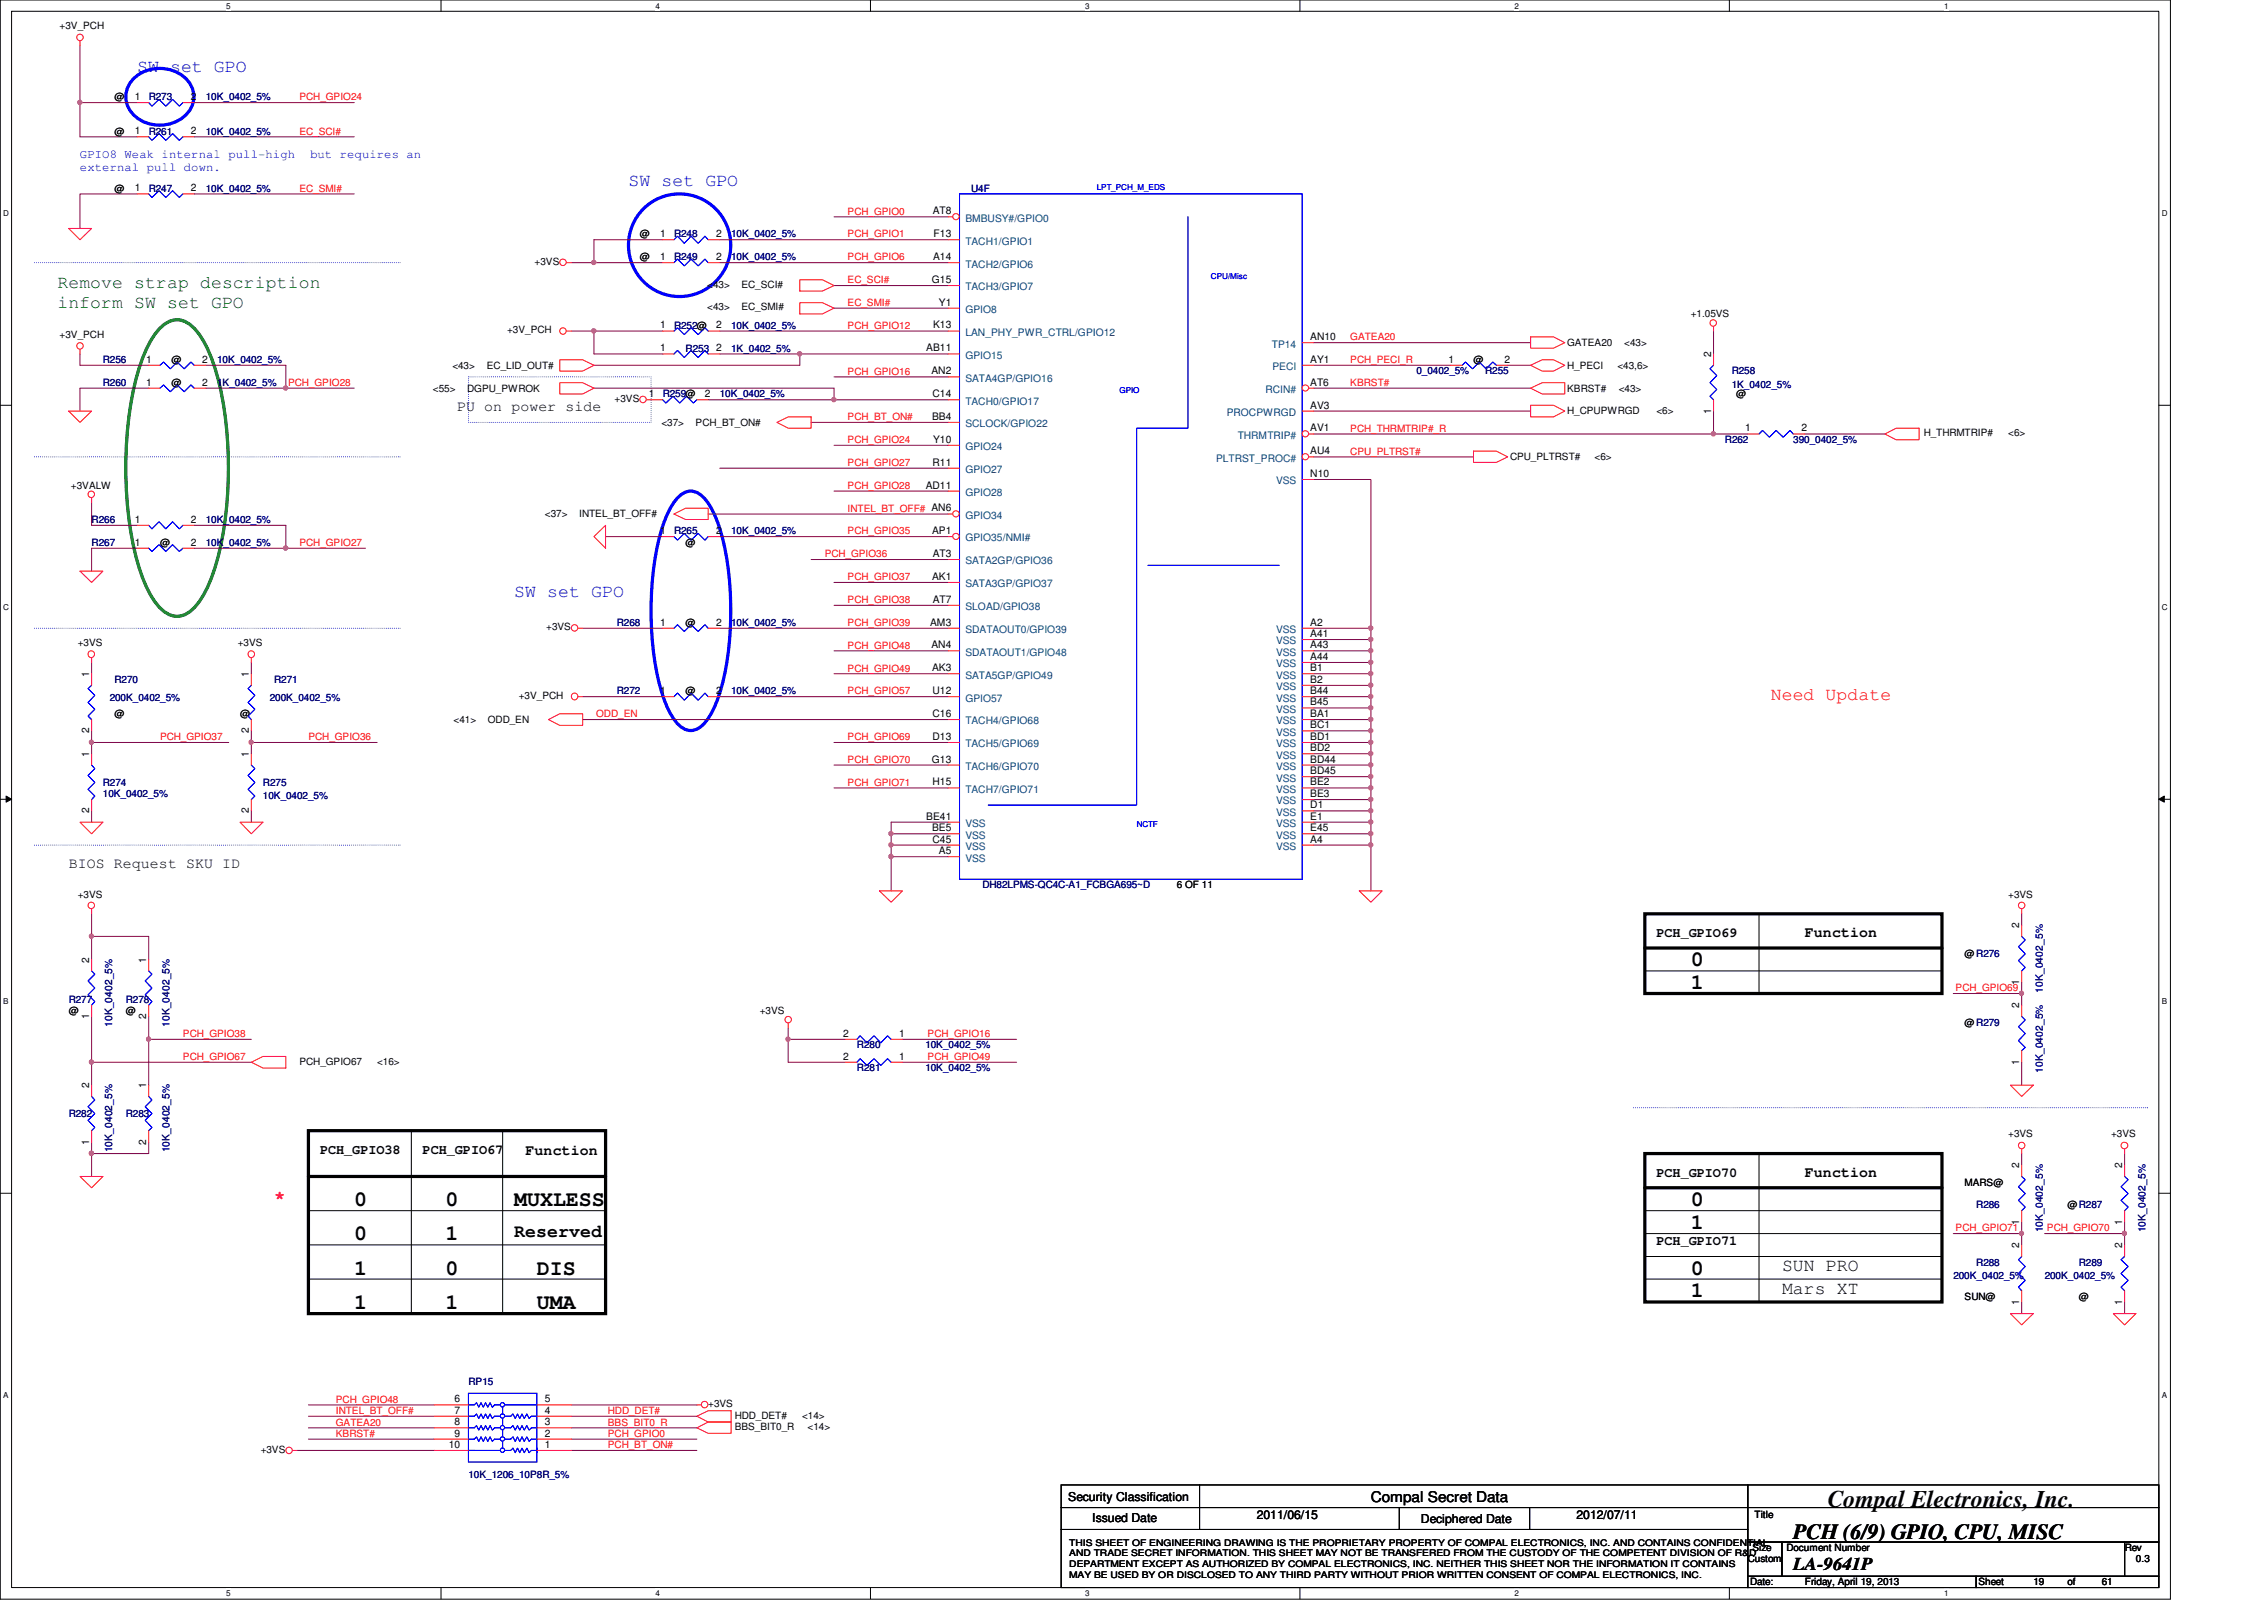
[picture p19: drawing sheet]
<svg xmlns="http://www.w3.org/2000/svg" width="297mm" height="210mm" viewBox="0 0 297 210" stroke-linecap="round" stroke-linejoin="round" font-family="sans-serif">
<defs><g id="words">
<text font-size="3.1" x="239.8" y="197.7">Compal Electronics, Inc.</text>
<g font-size="2.8">
<text x="221.8" y="126.7">0</text>
<text x="221.8" y="129.8">1</text>
<text x="46.5" y="158.2">0</text>
<text x="58.5" y="158.2">0</text>
<text x="67.5" y="158.2">MUXLESS</text>
<text x="221.8" y="158.2">0</text>
<text x="221.8" y="161.2">1</text>
<text x="46.5" y="162.7">0</text>
<text x="46.5" y="167.2">1</text>
<text x="58.5" y="167.2">0</text>
<text x="58.5" y="162.7">1</text>
<text x="70.4" y="167.2">DIS</text>
<text x="221.8" y="167.2">0</text>
<text x="46.5" y="171.7">1</text>
<text x="58.5" y="171.7">1</text>
<text x="70.4" y="171.7">UMA</text>
<text x="221.8" y="170.2">1</text>
<text x="235.3" y="201.9">PCH (6/9) GPIO, CPU, MISC</text>
</g>
<g font-size="2.4" fill="#00f">
<text x="18" y="9.4">SW set GPO</text>
<text x="82.5" y="24.4">SW set GPO</text>
<text x="67.5" y="78.3">SW set GPO</text>
</g>
<g font-size="2.4" fill="#008000">
<text x="7.5" y="37.8">Remove strap description</text>
<text x="7.5" y="40.4">inform SW set GPO</text>
</g>
<g font-size="2.4" fill="#f00">
<text x="232.3" y="91.8">Need Update</text>
<text x="36" y="157.8">*</text>
</g>
<g font-size="2.4">
<text x="67.5" y="162.3">Reserved</text>
<text x="233.8" y="166.8">SUN PRO</text>
<text x="233.8" y="169.7">Mars XT</text>
<text x="235.3" y="206">LA-9641P</text>
</g>
<g font-size="1.9">
<text x="60" y="54">PU on power side</text>
<text x="9" y="113.9">BIOS Request SKU ID</text>
<text x="236.8" y="123">Function</text>
<text x="69" y="151.5">Function</text>
<text x="236.8" y="154.4">Function</text>
<text x="179.9" y="197">Compal Secret Data</text>
</g>
<g font-size="1.8">
<text x="217.3" y="122.9">PCH_GPIO69</text>
<text x="42" y="151.4">PCH_GPIO38</text>
<text x="55.5" y="151.4">PCH_GPIO67</text>
<text x="217.3" y="154.3">PCH_GPIO70</text>
<text x="217.3" y="163.4">PCH_GPIO71</text>
</g>
<g font-size="1.6" fill="#00f">
<text x="10.5" y="20.7">GPIO8 Weak internal pull-high</text>
<text x="10.5" y="22.4">external pull down.</text>
<text x="40.7" y="20.7">but requires an</text>
</g>
<g font-size="1.6">
<text x="140.2" y="196.8">Security Classification</text>
<text x="143.3" y="199.7">Issued Date</text>
<text x="164.9" y="199.2">2011/06/15</text>
<text x="186.4" y="199.9">Deciphered Date</text>
<text x="206.8" y="199.2">2012/07/11</text>
</g>
<g font-size="1.4">
<text x="17.7" y="17.6">1</text>
<text x="17.7" y="13.1">1</text>
<text x="25.1" y="17.6">2</text>
<text x="25.1" y="13.1">2</text>
<text x="17.7" y="25.1">1</text>
<text x="25.1" y="25.1">2</text>
<text x="122.4" y="28.1">AT8</text>
<text x="86.6" y="34.1">1</text>
<text x="86.6" y="31.1">1</text>
<text x="94" y="34.1">2</text>
<text x="94" y="31.1">2</text>
<text x="122.4" y="34.1">A14</text>
<text x="122.5" y="31.1">F13</text>
<text x="122.3" y="37.1">G15</text>
<text x="123.2" y="40.1">Y1</text>
<text x="19.2" y="47.6">1</text>
<text x="26.5" y="47.6">2</text>
<text x="86.6" y="46.1">1</text>
<text x="86.6" y="43.1">1</text>
<text x="94" y="46.1">2</text>
<text x="94" y="43.1">2</text>
<text x="121.5" y="46.1">AB11</text>
<text x="122.4" y="43.1">K13</text>
<text x="171.9" y="44.6">AN10</text>
<text x="171.9" y="47.6">AY1</text>
<text x="190" y="47.6">1</text>
<text x="197.4" y="47.6">2</text>
<text x="224.5" y="46.9" transform="rotate(-90 224.5 46.9)">2</text>
<text x="19.2" y="50.6">1</text>
<text x="26.5" y="50.6">2</text>
<text x="85.1" y="52.1">1</text>
<text x="92.5" y="52.1">2</text>
<text x="122.2" y="49.1">AN2</text>
<text x="122.3" y="52.1">C14</text>
<text x="171.9" y="53.6">AV3</text>
<text x="171.9" y="50.6">AT6</text>
<text x="122.3" y="55.1">BB4</text>
<text x="122.4" y="58.1">Y10</text>
<text x="171.9" y="59.6">AU4</text>
<text x="171.9" y="56.6">AV1</text>
<text x="224.5" y="54.3" transform="rotate(-90 224.5 54.3)">1</text>
<text x="229" y="56.6">1</text>
<text x="236.3" y="56.6">2</text>
<text x="121.5" y="64.1">AD11</text>
<text x="122.3" y="61.1">R11</text>
<text x="171.9" y="62.6">N10</text>
<text x="17.7" y="71.6">1</text>
<text x="17.7" y="68.6">1</text>
<text x="25.1" y="71.6">2</text>
<text x="25.1" y="68.6">2</text>
<text x="86.6" y="70.1">1</text>
<text x="94" y="70.1">2</text>
<text x="122.3" y="70.1">AP1</text>
<text x="122.3" y="76.1">AK1</text>
<text x="122.4" y="73.1">AT3</text>
<text x="86.6" y="82.1">1</text>
<text x="94" y="82.1">2</text>
<text x="122" y="82.1">AM3</text>
<text x="122.4" y="79.1">AT7</text>
<text x="171.9" y="82.1">A2</text>
<text x="171.9" y="83.6">A41</text>
<text x="11.7" y="88.9" transform="rotate(-90 11.7 88.9)">1</text>
<text x="32.6" y="88.9" transform="rotate(-90 32.6 88.9)">1</text>
<text x="122.2" y="85">AN4</text>
<text x="122.3" y="88.1">AK3</text>
<text x="171.9" y="89.6">B2</text>
<text x="171.9" y="88.1">B1</text>
<text x="171.9" y="86.6">A44</text>
<text x="171.9" y="85">A43</text>
<text x="86.6" y="91.1">1</text>
<text x="94" y="91.1">2</text>
<text x="122.3" y="94.1">C16</text>
<text x="122.3" y="91.1">U12</text>
<text x="171.9" y="94.1">BA1</text>
<text x="171.9" y="95.5">BC1</text>
<text x="171.9" y="92.5">B45</text>
<text x="171.9" y="91.1">B44</text>
<text x="11.7" y="99.3" transform="rotate(-90 11.7 99.3)">1</text>
<text x="11.7" y="96.2" transform="rotate(-90 11.7 96.2)">2</text>
<text x="32.6" y="99.3" transform="rotate(-90 32.6 99.3)">1</text>
<text x="32.6" y="96.2" transform="rotate(-90 32.6 96.2)">2</text>
<text x="122.3" y="100">G13</text>
<text x="122.3" y="97.1">D13</text>
<text x="171.9" y="101.6">BD45</text>
<text x="171.9" y="98.6">BD2</text>
<text x="171.9" y="100">BD44</text>
<text x="171.9" y="97.1">BD1</text>
<text x="11.7" y="106.7" transform="rotate(-90 11.7 106.7)">2</text>
<text x="32.6" y="106.7" transform="rotate(-90 32.6 106.7)">2</text>
<text x="121.5" y="107.5">BE41</text>
<text x="122.3" y="103">H15</text>
<text x="171.9" y="107.5">E1</text>
<text x="171.9" y="106">D1</text>
<text x="171.9" y="104.6">BE3</text>
<text x="171.9" y="103">BE2</text>
<text x="122.3" y="109.1">BE5</text>
<text x="122.3" y="110.5">C45</text>
<text x="123.2" y="112.1">A5</text>
<text x="171.9" y="110.5">A4</text>
<text x="171.9" y="109.1">E45</text>
<text x="264.9" y="121.8" transform="rotate(-90 264.9 121.8)">2</text>
<text x="11.7" y="126.3" transform="rotate(-90 11.7 126.3)">2</text>
<text x="19.2" y="126.3" transform="rotate(-90 19.2 126.3)">1</text>
<text x="264.9" y="129.2" transform="rotate(-90 264.9 129.2)">1</text>
<text x="11.7" y="133.7" transform="rotate(-90 11.7 133.7)">1</text>
<text x="19.2" y="133.7" transform="rotate(-90 19.2 133.7)">2</text>
<text x="110.6" y="136">2</text>
<text x="118" y="136">1</text>
<text x="264.9" y="132.3" transform="rotate(-90 264.9 132.3)">2</text>
<text x="11.7" y="142.8" transform="rotate(-90 11.7 142.8)">2</text>
<text x="19.2" y="142.8" transform="rotate(-90 19.2 142.8)">1</text>
<text x="110.6" y="139">2</text>
<text x="118" y="139">1</text>
<text x="264.9" y="139.7" transform="rotate(-90 264.9 139.7)">1</text>
<text x="11.7" y="150.2" transform="rotate(-90 11.7 150.2)">1</text>
<text x="19.2" y="150.2" transform="rotate(-90 19.2 150.2)">2</text>
<text x="264.9" y="153.3" transform="rotate(-90 264.9 153.3)">2</text>
<text x="278.4" y="153.3" transform="rotate(-90 278.4 153.3)">2</text>
<text x="264.9" y="160.7" transform="rotate(-90 264.9 160.7)">1</text>
<text x="278.4" y="160.7" transform="rotate(-90 278.4 160.7)">1</text>
<text x="264.9" y="163.8" transform="rotate(-90 264.9 163.8)">2</text>
<text x="278.4" y="163.8" transform="rotate(-90 278.4 163.8)">2</text>
<text x="264.9" y="171.2" transform="rotate(-90 264.9 171.2)">1</text>
<text x="278.4" y="171.2" transform="rotate(-90 278.4 171.2)">1</text>
<text x="59.6" y="185.5">7</text>
<text x="59.6" y="184">6</text>
<text x="71.5" y="185.5">4</text>
<text x="71.5" y="184">5</text>
<text x="58.9" y="189.9">10</text>
<text x="59.6" y="188.5">9</text>
<text x="59.6" y="187">8</text>
<text x="71.5" y="189.9">1</text>
<text x="71.5" y="188.5">2</text>
<text x="71.5" y="187">3</text>
</g>
<g font-size="1.4" fill="#004080">
<text x="126.7" y="29.1">BMBUSY#/GPIO0</text>
<text x="126.7" y="32.1">TACH1/GPIO1</text>
<text x="126.7" y="35.1">TACH2/GPIO6</text>
<text x="126.7" y="38.1">TACH3/GPIO7</text>
<text x="126.7" y="41.1">GPIO8</text>
<text x="126.7" y="44.1">LAN_PHY_PWR_CTRL/GPIO12</text>
<text x="126.7" y="47.1">GPIO15</text>
<text x="166.9" y="45.6">TP14</text>
<text x="126.7" y="53.1">TACH0/GPIO17</text>
<text x="126.7" y="50.1">SATA4GP/GPIO16</text>
<text x="166" y="51.6">RCIN#</text>
<text x="167" y="48.6">PECI</text>
<text x="126.7" y="59.1">GPIO24</text>
<text x="126.7" y="56">SCLOCK/GPIO22</text>
<text x="160.9" y="54.6">PROCPWRGD</text>
<text x="162.4" y="57.6">THRMTRIP#</text>
<text x="126.7" y="65.1">GPIO28</text>
<text x="126.7" y="62.1">GPIO27</text>
<text x="159.6" y="60.6">PLTRST_PROC#</text>
<text x="167.4" y="63.5">VSS</text>
<text x="126.7" y="71">GPIO35/NMI#</text>
<text x="126.7" y="68.1">GPIO34</text>
<text x="126.7" y="77">SATA3GP/GPIO37</text>
<text x="126.7" y="74">SATA2GP/GPIO36</text>
<text x="126.7" y="83.1">SDATAOUT0/GPIO39</text>
<text x="126.7" y="80.1">SLOAD/GPIO38</text>
<text x="167.4" y="83.1">VSS</text>
<text x="126.7" y="86">SDATAOUT1/GPIO48</text>
<text x="126.7" y="89">SATA5GP/GPIO49</text>
<text x="167.4" y="89">VSS</text>
<text x="167.4" y="87.5">VSS</text>
<text x="167.4" y="84.5">VSS</text>
<text x="167.4" y="86">VSS</text>
<text x="126.7" y="95">TACH4/GPIO68</text>
<text x="126.7" y="92">GPIO57</text>
<text x="167.4" y="95">VSS</text>
<text x="167.4" y="93.5">VSS</text>
<text x="167.4" y="90.6">VSS</text>
<text x="167.4" y="92">VSS</text>
<text x="126.7" y="101">TACH6/GPIO70</text>
<text x="126.7" y="98">TACH5/GPIO69</text>
<text x="167.4" y="96.5">VSS</text>
<text x="167.4" y="99.5">VSS</text>
<text x="167.4" y="101">VSS</text>
<text x="167.4" y="98">VSS</text>
<text x="126.7" y="104">TACH7/GPIO71</text>
<text x="167.4" y="102.5">VSS</text>
<text x="167.4" y="107">VSS</text>
<text x="167.4" y="105.5">VSS</text>
<text x="167.4" y="104">VSS</text>
<text x="126.7" y="113">VSS</text>
<text x="126.7" y="111.5">VSS</text>
<text x="126.7" y="110">VSS</text>
<text x="126.7" y="108.5">VSS</text>
<text x="167.4" y="111.5">VSS</text>
<text x="167.4" y="110">VSS</text>
<text x="167.4" y="108.5">VSS</text>
</g>
<g font-size="1.3">
<text x="7.8" y="3.9">+3V_PCH</text>
<text x="15" y="17.7">@</text>
<text x="15" y="13.2">@</text>
<text x="15" y="25.1">@</text>
<text x="70.1" y="34.8">+3VS</text>
<text x="83.9" y="34.1">@</text>
<text x="83.9" y="31.2">@</text>
<text x="92.8" y="37.7">&lt;43&gt;</text>
<text x="92.8" y="40.7">&lt;43&gt;</text>
<text x="97.3" y="37.7">EC_SCI#</text>
<text x="97.3" y="40.7">EC_SMI#</text>
<text x="221.8" y="41.6">+1.05VS</text>
<text x="7.8" y="44.3">+3V_PCH</text>
<text x="22.5" y="47.6">@</text>
<text x="66.5" y="43.7">+3V_PCH</text>
<text x="193.3" y="47.6">@</text>
<text x="205.6" y="45.4">GATEA20</text>
<text x="213.1" y="45.4">&lt;43&gt;</text>
<text x="22.5" y="50.6">@</text>
<text x="56.8" y="51.4">&lt;55&gt;</text>
<text x="59.3" y="48.4">&lt;43&gt;</text>
<text x="61.3" y="51.4">DGPU_PWROK</text>
<text x="63.9" y="48.4">EC_LID_OUT#</text>
<text x="80.6" y="52.7">+3VS</text>
<text x="205.6" y="48.4">H_PECI</text>
<text x="205.6" y="51.4">KBRST#</text>
<text x="212.2" y="48.4">&lt;43,6&gt;</text>
<text x="212.4" y="51.4">&lt;43&gt;</text>
<text x="227.8" y="52.1">@</text>
<text x="86.8" y="55.9">&lt;37&gt;</text>
<text x="91.3" y="55.9">PCH_BT_ON#</text>
<text x="205.6" y="54.4">H_CPUPWRGD</text>
<text x="217.3" y="54.4">&lt;6&gt;</text>
<text x="252.4" y="57.2">H_THRMTRIP#</text>
<text x="263.5" y="57.2">&lt;6&gt;</text>
<text x="9.3" y="64.1">+3VALW</text>
<text x="198.1" y="60.4">CPU_PLTRST#</text>
<text x="209.2" y="60.4">&lt;6&gt;</text>
<text x="21" y="71.6">@</text>
<text x="71.5" y="67.9">&lt;37&gt;</text>
<text x="76" y="67.9">INTEL_BT_OFF#</text>
<text x="90" y="71.6">@</text>
<text x="71.7" y="82.7">+3VS</text>
<text x="90" y="82.1">@</text>
<text x="10.2" y="84.8">+3VS</text>
<text x="31.2" y="84.8">+3VS</text>
<text x="15" y="94.1">@</text>
<text x="31.5" y="94.1">@</text>
<text x="59.5" y="94.8">&lt;41&gt;</text>
<text x="64" y="94.8">ODD_EN</text>
<text x="68.1" y="91.7">+3V_PCH</text>
<text x="90" y="91.1">@</text>
<text x="10.2" y="117.8">+3VS</text>
<text x="154.4" y="116.5">6 OF 11</text>
<text x="263.5" y="117.8">+3VS</text>
<text x="257.8" y="125.6">@R276</text>
<text x="9" y="133.1">@</text>
<text x="16.5" y="133.1">@</text>
<text x="99.7" y="133.1">+3VS</text>
<text x="257.8" y="134.5">@R279</text>
<text x="39.3" y="139.7">PCH_GPIO67</text>
<text x="49.5" y="139.7">&lt;16&gt;</text>
<text x="263.5" y="149.2">+3VS</text>
<text x="277" y="149.2">+3VS</text>
<text x="257.8" y="155.5">MARS@</text>
<text x="271.3" y="158.5">@R287</text>
<text x="257.8" y="170.5">SUN@</text>
<text x="272.8" y="170.5">@</text>
<text x="92.9" y="184.6">+3VS</text>
<text x="34.2" y="190.6">+3VS</text>
<text x="96.4" y="186.1">HDD_DET#</text>
<text x="96.4" y="187.6">BBS_BIT0_R</text>
<text x="105.2" y="186.1">&lt;14&gt;</text>
<text x="106" y="187.6">&lt;14&gt;</text>
<text x="229.9" y="203.5">Size</text>
<text x="230.2" y="199.1">Title</text>
<text x="234.4" y="203.5">Document Number</text>
<text x="278.8" y="203.5">Rev</text>
<text x="229.3" y="205">Custom</text>
<text x="229.6" y="208">Date:</text>
<text x="236.8" y="208">Friday, April 19, 2013</text>
<text x="259.6" y="208">Sheet</text>
<text x="266.8" y="208">19</text>
<text x="271.3" y="208">of</text>
<text x="275.8" y="208">61</text>
<text x="280.2" y="205">0.3</text>
</g>
<g font-size="1.3" fill="#000080">
<text x="19.5" y="17.7">R261</text>
<text x="19.5" y="13.2">R273</text>
<text x="27" y="17.7">10K_0402_5%</text>
<text x="27" y="13.2">10K_0402_5%</text>
<text x="19.5" y="25.1">R247</text>
<text x="27" y="25.1">10K_0402_5%</text>
<text x="127.4" y="25.1">U4F</text>
<text x="88.4" y="34.1">R249</text>
<text x="88.4" y="31.2">R248</text>
<text x="95.9" y="34.1">10K_0402_5%</text>
<text x="95.9" y="31.2">10K_0402_5%</text>
<text x="13.5" y="47.6">R256</text>
<text x="28.5" y="47.6">10K_0402_5%</text>
<text x="88.4" y="43.1">R252@</text>
<text x="90" y="46.1">R253</text>
<text x="95.9" y="43.1">10K_0402_5%</text>
<text x="95.9" y="46.1">1K_0402_5%</text>
<text x="13.5" y="50.6">R260</text>
<text x="28.5" y="50.6">1K_0402_5%</text>
<text x="86.9" y="52.1">R259@</text>
<text x="94.4" y="52.1">10K_0402_5%</text>
<text x="185.8" y="49.1">0_0402_5%</text>
<text x="194.9" y="49.1">R255</text>
<text x="227.2" y="49.1">R258</text>
<text x="227.2" y="50.9">1K_0402_5%</text>
<text x="226.3" y="58.1">R262</text>
<text x="235.3" y="58.1">390_0402_5%</text>
<text x="12" y="71.6">R267</text>
<text x="12" y="68.6">R266</text>
<text x="27" y="71.6">10K_0402_5%</text>
<text x="27" y="68.6">10K_0402_5%</text>
<text x="88.4" y="70.1">R265</text>
<text x="95.9" y="70.1">10K_0402_5%</text>
<text x="80.9" y="82.1">R268</text>
<text x="95.9" y="82.1">10K_0402_5%</text>
<text x="15" y="89.6">R270</text>
<text x="36" y="89.6">R271</text>
<text x="14.4" y="92">200K_0402_5%</text>
<text x="35.4" y="92">200K_0402_5%</text>
<text x="80.9" y="91.1">R272</text>
<text x="95.9" y="91.1">10K_0402_5%</text>
<text x="13.5" y="103.1">R274</text>
<text x="13.5" y="104.6">10K_0402_5%</text>
<text x="34.5" y="103.1">R275</text>
<text x="34.5" y="104.9">10K_0402_5%</text>
<text x="128.9" y="116.5">DH82LPMS-QC4C-A1_FCBGA695~D</text>
<text x="9" y="131.5">R277</text>
<text x="16.5" y="131.5">R278</text>
<text x="268" y="130.2" transform="rotate(-90 268 130.2)">10K_0402_5%</text>
<text x="14.7" y="134.7" transform="rotate(-90 14.7 134.7)">10K_0402_5%</text>
<text x="22.2" y="134.7" transform="rotate(-90 22.2 134.7)">10K_0402_5%</text>
<text x="112.4" y="137.5">R280</text>
<text x="121.4" y="137.5">10K_0402_5%</text>
<text x="112.4" y="140.5">R281</text>
<text x="121.4" y="140.5">10K_0402_5%</text>
<text x="268" y="140.7" transform="rotate(-90 268 140.7)">10K_0402_5%</text>
<text x="9" y="146.5">R282</text>
<text x="16.5" y="146.5">R283</text>
<text x="14.7" y="151.2" transform="rotate(-90 14.7 151.2)">10K_0402_5%</text>
<text x="22.2" y="151.2" transform="rotate(-90 22.2 151.2)">10K_0402_5%</text>
<text x="259.3" y="158.5">R286</text>
<text x="268" y="161.7" transform="rotate(-90 268 161.7)">10K_0402_5%</text>
<text x="281.5" y="161.7" transform="rotate(-90 281.5 161.7)">10K_0402_5%</text>
<text x="256.3" y="167.8">200K_0402_5%</text>
<text x="259.3" y="166">R288</text>
<text x="268.3" y="167.8">200K_0402_5%</text>
<text x="272.8" y="166">R289</text>
<text x="61.5" y="181.7">RP15</text>
<text x="61.5" y="193.9">10K_1206_10P8R_5%</text>
</g>
<g font-size="1.3" fill="#f00">
<text x="39.3" y="13.2">PCH_GPIO24</text>
<text x="39.3" y="17.7">EC_SCI#</text>
<text x="39.3" y="25.1">EC_SMI#</text>
<text x="111.2" y="28.2">PCH_GPIO0</text>
<text x="111.2" y="31.2">PCH_GPIO1</text>
<text x="111.2" y="34.2">PCH_GPIO6</text>
<text x="111.2" y="37.2">EC_SCI#</text>
<text x="111.2" y="40.1">EC_SMI#</text>
<text x="111.2" y="43.1">PCH_GPIO12</text>
<text x="177.2" y="44.7">GATEA20</text>
<text x="177.2" y="47.6">PCH_PECI_R</text>
<text x="37.8" y="50.6">PCH_GPIO28</text>
<text x="111.2" y="49.1">PCH_GPIO16</text>
<text x="177.2" y="50.6">KBRST#</text>
<text x="111.2" y="55.1">PCH_BT_ON#</text>
<text x="111.2" y="58.1">PCH_GPIO24</text>
<text x="177.2" y="59.6">CPU_PLTRST#</text>
<text x="177.2" y="56.6">PCH_THRMTRIP#_R</text>
<text x="111.2" y="61.1">PCH_GPIO27</text>
<text x="111.2" y="64.1">PCH_GPIO28</text>
<text x="39.3" y="71.6">PCH_GPIO27</text>
<text x="111.2" y="67.1">INTEL_BT_OFF# AN6</text>
<text x="111.2" y="70.1">PCH_GPIO35</text>
<text x="108.2" y="73.1">PCH_GPIO36</text>
<text x="111.2" y="76.1">PCH_GPIO37</text>
<text x="111.2" y="79.1">PCH_GPIO38</text>
<text x="111.2" y="82.1">PCH_GPIO39</text>
<text x="111.2" y="88.1">PCH_GPIO49</text>
<text x="111.2" y="85.1">PCH_GPIO48</text>
<text x="78.2" y="94.1">ODD_EN</text>
<text x="111.2" y="91.1">PCH_GPIO57</text>
<text x="21" y="97.1">PCH_GPIO37</text>
<text x="40.5" y="97.1">PCH_GPIO36</text>
<text x="111.2" y="97.1">PCH_GPIO69</text>
<text x="111.2" y="100.1">PCH_GPIO70</text>
<text x="111.2" y="103.1">PCH_GPIO71</text>
<text x="256.6" y="130">PCH_GPIO69</text>
<text x="24" y="136.1">PCH_GPIO38</text>
<text x="121.7" y="136.1">PCH_GPIO16</text>
<text x="24" y="139.1">PCH_GPIO67</text>
<text x="121.7" y="139.1">PCH_GPIO49</text>
<text x="256.6" y="161.5">PCH_GPIO71</text>
<text x="268.6" y="161.5">PCH_GPIO70</text>
<text x="44.1" y="184">PCH_GPIO48</text>
<text x="44.1" y="185.5">INTEL_BT_OFF#</text>
<text x="79.8" y="185.5">HDD_DET#</text>
<text x="44.1" y="187">GATEA20</text>
<text x="44.1" y="188.5">KBRST#</text>
<text x="79.8" y="187">BBS_BIT0_R</text>
<text x="79.8" y="188.5">PCH_GPIO0</text>
<text x="79.8" y="190">PCH_BT_ON#</text>
</g>
<g font-size="1.2">
<text x="140.3" y="202.8">THIS SHEET OF ENGINEERING DRAWING IS THE PROPRIETARY PROPERTY OF COMPAL ELECTRONICS, INC. AND CONTAINS CONFIDENTIAL</text>
<text x="140.3" y="207">MAY BE USED BY OR DISCLOSED TO ANY THIRD PARTY WITHOUT PRIOR WRITTEN CONSENT OF COMPAL ELECTRONICS, INC.</text>
<text x="140.3" y="204.2">AND TRADE SECRET INFORMATION. THIS SHEET MAY NOT BE TRANSFERED FROM THE CUSTODY OF THE COMPETENT DIVISION OF R&amp;D</text>
<text x="140.3" y="205.6">DEPARTMENT EXCEPT AS AUTHORIZED BY COMPAL ELECTRONICS, INC. NEITHER THIS SHEET NOR THE INFORMATION IT CONTAINS</text>
</g>
<g font-size="1.1">
<text x="29.7" y="1.1">5</text>
<text x="86" y="1.1">4</text>
<text x="142.4" y="1.1">3</text>
<text x="198.7" y="1.1">2</text>
<text x="255.1" y="1.1">1</text>
<text x=".4" y="28.3">D</text>
<text x="283.6" y="28.3">D</text>
<text x=".4" y="80">C</text>
<text x="283.6" y="80">C</text>
<text x=".4" y="131.7">B</text>
<text x="283.6" y="131.7">B</text>
<text x=".4" y="183.3">A</text>
<text x="283.6" y="183.3">A</text>
<text x="29.7" y="209.4">5</text>
<text x="86" y="209.4">4</text>
<text x="142.4" y="209.4">3</text>
<text x="198.7" y="209.4">2</text>
<text x="255.1" y="209.4">1</text>
</g>
<g font-size="1.1" fill="#00f">
<text x="143.9" y="24.9">LPT_PCH_M_EDS</text>
<text x="158.9" y="36.6">CPU/Misc</text>
<text x="146.9" y="51.6">GPIO</text>
<text x="149.1" y="108.5">NCTF</text>
</g>
</g></defs>
<path d="M0 0h284.8v209.8h-284.8zM1.5 1.5h281.7v206.8h-281.7z" fill="none" stroke="#000" stroke-width=".13"/>
<g fill="#fff">
<path d="M29.7 .2h.6v1.2h-.6z"/>
<path d="M29.7 208.4h.6v1.2h-.6z"/>
</g>
<path d="M57.9 0v1.5M57.9 208.3v1.5" fill="none" stroke="#000" stroke-width=".13"/>
<g fill="#fff">
<path d="M86 .2h.6v1.2h-.6z"/>
<path d="M86 208.4h.6v1.2h-.6z"/>
</g>
<path d="M114.2 0v1.5M114.2 208.3v1.5" fill="none" stroke="#000" stroke-width=".13"/>
<g fill="#fff">
<path d="M142.4 .2h.5v1.2h-.5z"/>
<path d="M142.4 208.4h.5v1.2h-.5z"/>
</g>
<path d="M170.6 0v1.5M170.6 208.3v1.5" fill="none" stroke="#000" stroke-width=".13"/>
<g fill="#fff">
<path d="M198.7 .2h.6v1.2h-.6z"/>
<path d="M198.7 208.4h.6v1.2h-.6z"/>
</g>
<path d="M226.9 0v1.5M226.9 208.3v1.5" fill="none" stroke="#000" stroke-width=".13"/>
<g fill="#fff">
<path d="M255 .2h.6v1.2h-.6z"/>
<path d="M255 208.4h.6v1.2h-.6z"/>
<path d="M.4 27.3h.8v1.2h-.8z"/>
<path d="M283.6 27.3h.8v1.2h-.8z"/>
<path d="M.4 79h.8v1.2h-.8z"/>
<path d="M283.6 79h.8v1.2h-.8z"/>
</g>
<path d="M0 53.2h1.5M283.2 53.2h1.5" fill="none" stroke="#000" stroke-width=".13"/>
<g fill="#fff">
<path d="M.4 130.7h.7v1.2h-.7z"/>
<path d="M283.6 130.7h.7v1.2h-.7z"/>
</g>
<path d="M0 104.9h1.5M.8 104.4l.7 .5-.7 .3zM283.2 104.9l.8-.5v.8zM283.2 104.9h1.5" fill="none" stroke="#000" stroke-width=".13"/>
<path d="M.8 104.4l.7 .5-.7 .3zM283.2 104.9l.8-.5v.8z" fill="#000"/>
<g fill="#fff">
<path d="M.4 182.4h.7v1.1h-.7z"/>
<path d="M283.6 182.4h.7v1.1h-.7z"/>
</g>
<g fill="none" stroke="#000" stroke-width=".13">
<path d="M230.8 119.9v10.4M215.8 127.4h39M215.8 130.3h39M0 156.5h1.5M40.5 158.8h39M54 148.3v24M65.9 148.3v24M215.8 158.8h39M230.8 151.3v19.5M283.2 156.5h1.5M40.5 163.3h39M40.5 167.8h39"/>
<path d="M215.8 167.8h39M215.8 161.8h39M215.8 164.8h39"/>
</g>
<path d="M4.5 34.5h48M52.5 34.5h.1M4.5 59.9h48M52.5 59.9h.1M61.5 49.4h23.9v6h-23.9zM4.5 82.4h48M52.5 82.4h.1M4.5 110.9h48M52.5 110.9h.1M214.3 145.3h67.5M281.8 145.3h.1" fill="none" stroke="#00f" stroke-width=".13" stroke-dasharray="0 .3"/>
<path d="M215.8 119.9h39v10.4h-39zM215.8 124.4h39M40.5 148.3h39v24h-39zM40.5 154.3h39M215.8 155.8h39M215.8 151.3h39v19.5h-39z" fill="none" stroke="#000" stroke-width=".42"/>
<g fill="none" stroke="#00f" stroke-width=".42">
<path d="M17.6 10.3a5 5 0 0 1 7.2 .5 3.3 3.3 0 0 1-1 4.7 4.9 4.9 0 0 1-6.9-1.4 3.3 3.3 0 0 1 .7-3.8zM88.9 65.3a2.15 2.15 0 0 1 3.5 0 14.2 14.2 0 0 1 2.7 6.4 41.4 41.4 0 0 1-.8 19.5 9 9 0 0 1-2.5 4.2 2.05 2.05 0 0 1-2.9-.5 14.2 14.2 0 0 1-2.7-6.4 42 42 0 0 1 .7-19.5 10.3 10.3 0 0 1 2-3.7z"/>
<circle cx="89.2" cy="32.2" r="6.7"/>
</g>
<path d="M21.1 42.9a2.77 2.77 0 0 1 4.3 0 15.2 15.2 0 0 1 3.3 7 50.3 50.3 0 0 1-.5 24.5 13.9 13.9 0 0 1-2.8 5.5 2.76 2.76 0 0 1-4.3 0 15.2 15.2 0 0 1-3.3-7 50.7 50.7 0 0 1 .4-24.5 13.8 13.8 0 0 1 2.9-5.5z" fill="none" stroke="#008000" stroke-width=".42"/>
<path d="M172.4 94.4h7.5M172.4 104.9h7.5M172.4 103.4h7.5" fill="none" stroke="#800040" stroke-width=".13"/>
<circle cx="179.8" cy="103.3" r=".29" fill="#f0f"/>
<circle cx="179.8" cy="103.3" r=".29" fill="none" stroke="#f0f" stroke-width=".13"/>
<path d="M179.9 103.4v3" fill="none" stroke="#800040" stroke-width=".13"/>
<circle cx="179.8" cy="104.9" r=".29" fill="#f0f"/>
<circle cx="179.8" cy="104.9" r=".29" fill="none" stroke="#f0f" stroke-width=".13"/>
<path d="M103.4 136.4h7.5M118.4 136.4h15" fill="none" stroke="#800040" stroke-width=".13"/>
<circle cx="103.4" cy="136.3" r=".29" fill="#f0f"/>
<circle cx="103.4" cy="136.3" r=".29" fill="none" stroke="#f0f" stroke-width=".13"/>
<path d="M172.4 97.4h7.5" fill="none" stroke="#800040" stroke-width=".13"/>
<circle cx="179.8" cy="97.4" r=".29" fill="#f0f"/>
<circle cx="179.8" cy="97.4" r=".29" fill="none" stroke="#f0f" stroke-width=".13"/>
<path d="M179.9 95.9v1.5M172.4 101.9h7.5M172.4 100.4h7.5" fill="none" stroke="#800040" stroke-width=".13"/>
<circle cx="179.8" cy="100.3" r=".29" fill="#f0f"/>
<circle cx="179.8" cy="100.3" r=".29" fill="none" stroke="#f0f" stroke-width=".13"/>
<path d="M172.4 59.9h20.9M172.4 95.9h7.5M179.9 97.4v1.5h-7.5M179.9 100.4v1.5" fill="none" stroke="#800040" stroke-width=".13"/>
<circle cx="179.8" cy="95.9" r=".29" fill="#f0f"/>
<circle cx="179.8" cy="95.9" r=".29" fill="none" stroke="#f0f" stroke-width=".13"/>
<path d="M172.4 92.9h7.5v1.5" fill="none" stroke="#800040" stroke-width=".13"/>
<circle cx="179.8" cy="92.8" r=".29" fill="#f0f"/>
<circle cx="179.8" cy="92.8" r=".29" fill="none" stroke="#f0f" stroke-width=".13"/>
<path d="M179.9 91.4v1.5" fill="none" stroke="#800040" stroke-width=".13"/>
<circle cx="179.8" cy="91.4" r=".29" fill="#f0f"/>
<circle cx="179.8" cy="91.4" r=".29" fill="none" stroke="#f0f" stroke-width=".13"/>
<path d="M172.4 91.4h7.5M172.4 89.9h7.5M103.4 134.9v1.5" fill="none" stroke="#800040" stroke-width=".13"/>
<circle cx="179.8" cy="89.9" r=".29" fill="#f0f"/>
<circle cx="179.8" cy="89.9" r=".29" fill="none" stroke="#f0f" stroke-width=".13"/>
<path d="M172.4 82.4h7.5" fill="none" stroke="#800040" stroke-width=".13"/>
<circle cx="179.8" cy="82.4" r=".29" fill="#f0f"/>
<circle cx="179.8" cy="82.4" r=".29" fill="none" stroke="#f0f" stroke-width=".13"/>
<path d="M172.4 88.4h7.5" fill="none" stroke="#800040" stroke-width=".13"/>
<circle cx="179.8" cy="88.4" r=".29" fill="#f0f"/>
<circle cx="179.8" cy="88.4" r=".29" fill="none" stroke="#f0f" stroke-width=".13"/>
<path d="M75 34.5h2.9M94.4 31.5h30M109.4 28.4h15M94.4 43.4h30M94.4 46.4h10.5v1.5M104.9 46.4h19.5M179.9 89.9v1.5" fill="none" stroke="#800040" stroke-width=".13"/>
<circle cx="104.9" cy="46.4" r=".29" fill="#f0f"/>
<circle cx="104.9" cy="46.4" r=".29" fill="none" stroke="#f0f" stroke-width=".13"/>
<path d="M86.9 43.4h-9v3h9" fill="none" stroke="#800040" stroke-width=".13"/>
<circle cx="77.9" cy="43.4" r=".29" fill="#f0f"/>
<circle cx="77.9" cy="43.4" r=".29" fill="none" stroke="#f0f" stroke-width=".13"/>
<path d="M77.9 34.5h9M94.4 34.5h30" fill="none" stroke="#800040" stroke-width=".13"/>
<circle cx="77.9" cy="34.4" r=".29" fill="#f0f"/>
<circle cx="77.9" cy="34.4" r=".29" fill="none" stroke="#f0f" stroke-width=".13"/>
<g fill="none" stroke="#800040" stroke-width=".13">
<path d="M86.9 31.5h-9v3M109.4 37.5h15M75 43.4h2.9M106.4 55.4h18M109.4 40.4h15M109.4 49.4h15M109.4 58.4h15M106.4 73.4h18M109.4 76.4h15M76.4 82.4h10.5M109.4 88.4h15M179.9 83.9v1.5"/>
<path d="M116.9 109.4h7.5"/>
</g>
<circle cx="116.9" cy="109.4" r=".29" fill="#f0f"/>
<circle cx="116.9" cy="109.4" r=".29" fill="none" stroke="#f0f" stroke-width=".13"/>
<path d="M77.9 50.9h31.5v1.5h-16.5M109.4 52.4h15M79.5 70.4h7.4M92.9 67.4h31.5M94.4 61.4h30M109.4 79.4h15M109.4 64.4h15M76.4 91.4h10.5M109.4 85.4h15M116.9 107.9v1.5" fill="none" stroke="#800040" stroke-width=".13"/>
<circle cx="109.4" cy="52.4" r=".29" fill="#f0f"/>
<circle cx="109.4" cy="52.4" r=".29" fill="none" stroke="#f0f" stroke-width=".13"/>
<path d="M94.4 70.4h30M94.4 82.4h30M172.4 85.4h7.5" fill="none" stroke="#800040" stroke-width=".13"/>
<circle cx="179.8" cy="85.4" r=".29" fill="#f0f"/>
<circle cx="179.8" cy="85.4" r=".29" fill="none" stroke="#f0f" stroke-width=".13"/>
<path d="M172.4 83.9h7.5" fill="none" stroke="#800040" stroke-width=".13"/>
<circle cx="179.8" cy="83.9" r=".29" fill="#f0f"/>
<circle cx="179.8" cy="83.9" r=".29" fill="none" stroke="#f0f" stroke-width=".13"/>
<path d="M179.9 101.9v1.5" fill="none" stroke="#800040" stroke-width=".13"/>
<circle cx="179.8" cy="101.9" r=".29" fill="#f0f"/>
<circle cx="179.8" cy="101.9" r=".29" fill="none" stroke="#f0f" stroke-width=".13"/>
<path d="M116.9 110.9v1.5" fill="none" stroke="#800040" stroke-width=".13"/>
<circle cx="116.9" cy="110.8" r=".29" fill="#f0f"/>
<circle cx="116.9" cy="110.8" r=".29" fill="none" stroke="#f0f" stroke-width=".13"/>
<path d="M179.9 82.4v1.5M179.9 86.9v3M179.9 94.4v1.5" fill="none" stroke="#800040" stroke-width=".13"/>
<circle cx="179.8" cy="94.4" r=".29" fill="#f0f"/>
<circle cx="179.8" cy="94.4" r=".29" fill="none" stroke="#f0f" stroke-width=".13"/>
<path d="M179.9 109.4v1.5" fill="none" stroke="#800040" stroke-width=".13"/>
<circle cx="179.8" cy="109.4" r=".29" fill="#f0f"/>
<circle cx="179.8" cy="109.4" r=".29" fill="none" stroke="#f0f" stroke-width=".13"/>
<path d="M179.9 98.9v1.5" fill="none" stroke="#800040" stroke-width=".13"/>
<circle cx="179.8" cy="98.9" r=".29" fill="#f0f"/>
<circle cx="179.8" cy="98.9" r=".29" fill="none" stroke="#f0f" stroke-width=".13"/>
<path d="M172.4 86.9h7.5" fill="none" stroke="#800040" stroke-width=".13"/>
<circle cx="179.8" cy="86.9" r=".29" fill="#f0f"/>
<circle cx="179.8" cy="86.9" r=".29" fill="none" stroke="#f0f" stroke-width=".13"/>
<path d="M12 97.4h18M179.9 85.4v1.5" fill="none" stroke="#800040" stroke-width=".13"/>
<circle cx="12" cy="97.4" r=".29" fill="#f0f"/>
<circle cx="12" cy="97.4" r=".29" fill="none" stroke="#f0f" stroke-width=".13"/>
<path d="M10.5 6v7.5M33 97.4h16.5" fill="none" stroke="#800040" stroke-width=".13"/>
<circle cx="32.9" cy="97.4" r=".29" fill="#f0f"/>
<circle cx="32.9" cy="97.4" r=".29" fill="none" stroke="#f0f" stroke-width=".13"/>
<path d="M33 95.9v1.5M12 122.8h7.5M33 136.4h-13.5v6" fill="none" stroke="#800040" stroke-width=".13"/>
<circle cx="19.5" cy="136.3" r=".29" fill="#f0f"/>
<circle cx="19.5" cy="136.3" r=".29" fill="none" stroke="#f0f" stroke-width=".13"/>
<path d="M12 122.8v3.1" fill="none" stroke="#800040" stroke-width=".13"/>
<circle cx="12" cy="122.8" r=".29" fill="#f0f"/>
<circle cx="12" cy="122.8" r=".29" fill="none" stroke="#f0f" stroke-width=".13"/>
<path d="M19.5 122.8v3.1M12 149.9v1.4" fill="none" stroke="#800040" stroke-width=".13"/>
<circle cx="12" cy="151.3" r=".29" fill="#f0f"/>
<circle cx="12" cy="151.3" r=".29" fill="none" stroke="#f0f" stroke-width=".13"/>
<path d="M12 151.3v3M19.5 149.9v1.4" fill="none" stroke="#800040" stroke-width=".13"/>
<circle cx="12" cy="151.3" r=".29" fill="#f0f"/>
<circle cx="12" cy="151.3" r=".29" fill="none" stroke="#f0f" stroke-width=".13"/>
<path d="M12 86.9v1.5M12 95.9v1.5M33 106.4v1.5M12 139.4h21M19.5 133.3v3.1M12 151.3h7.5" fill="none" stroke="#800040" stroke-width=".13"/>
<circle cx="12" cy="139.3" r=".29" fill="#f0f"/>
<circle cx="12" cy="139.3" r=".29" fill="none" stroke="#f0f" stroke-width=".13"/>
<path d="M19.5 50.9h-9v3M37.5 50.9h9M12 71.9v3M12 97.4v1.5M12 119.9v2.9M116.9 107.9h7.5M12 133.3v9.1" fill="none" stroke="#800040" stroke-width=".13"/>
<circle cx="37.5" cy="50.9" r=".29" fill="#f0f"/>
<circle cx="37.5" cy="50.9" r=".29" fill="none" stroke="#f0f" stroke-width=".13"/>
<path d="M12 71.9h6M37.5 71.9h10.5" fill="none" stroke="#800040" stroke-width=".13"/>
<circle cx="37.5" cy="71.9" r=".29" fill="#f0f"/>
<circle cx="37.5" cy="71.9" r=".29" fill="none" stroke="#f0f" stroke-width=".13"/>
<path d="M12 106.4v1.5M172.4 110.9h7.5" fill="none" stroke="#800040" stroke-width=".13"/>
<circle cx="179.8" cy="110.8" r=".29" fill="#f0f"/>
<circle cx="179.8" cy="110.8" r=".29" fill="none" stroke="#f0f" stroke-width=".13"/>
<path d="M10.5 46.4v1.5h9M27 47.9h10.5v3h-10.5M33 86.9v1.5M33 97.4v1.5M116.9 109.4v1.5M172.4 109.4h7.5M179.9 110.9v6M265.2 119.9v1.5M265.2 128.9v1.4h-8.9" fill="none" stroke="#800040" stroke-width=".13"/>
<circle cx="265.2" cy="130.3" r=".29" fill="#f0f"/>
<circle cx="265.2" cy="130.3" r=".29" fill="none" stroke="#f0f" stroke-width=".13"/>
<path d="M109.4 97.4h15M109.4 100.4h15M109.4 103.4h15M265.2 130.3v1.6M265.2 139.4v3M278.7 151.3v1.5M268.3 161.8h10.4M278.7 160.3v1.5M278.7 170.8v1.5M278.7 161.8v1.5" fill="none" stroke="#800040" stroke-width=".13"/>
<circle cx="278.7" cy="161.8" r=".29" fill="#f0f"/>
<circle cx="278.7" cy="161.8" r=".29" fill="none" stroke="#f0f" stroke-width=".13"/>
<path d="M265.2 151.3v1.5M256.3 161.8h8.9M265.2 160.3v1.5M265.2 170.8v1.5M265.2 161.8v1.5" fill="none" stroke="#800040" stroke-width=".13"/>
<circle cx="265.2" cy="161.8" r=".29" fill="#f0f"/>
<circle cx="265.2" cy="161.8" r=".29" fill="none" stroke="#f0f" stroke-width=".13"/>
<path d="M172.4 47.9h17.9M172.4 45h28.4M172.4 50.9h28.4M197.8 47.9h3M116.9 112.4v4.5M116.9 110.9h7.5" fill="none" stroke="#800040" stroke-width=".13"/>
<circle cx="116.9" cy="112.4" r=".29" fill="#f0f"/>
<circle cx="116.9" cy="112.4" r=".29" fill="none" stroke="#f0f" stroke-width=".13"/>
<path d="M172.4 53.9h28.4M224.8 56.9h4.5M236.8 56.9h10.5M103.4 139.4h7.5M118.4 139.4h15" fill="none" stroke="#800040" stroke-width=".13"/>
<circle cx="224.8" cy="56.9" r=".29" fill="#f0f"/>
<circle cx="224.8" cy="56.9" r=".29" fill="none" stroke="#f0f" stroke-width=".13"/>
<path d="M172.4 62.9h7.5v19.5M172.4 107.9h7.5v1.5M172.4 106.4h7.5" fill="none" stroke="#800040" stroke-width=".13"/>
<circle cx="179.8" cy="107.8" r=".29" fill="#f0f"/>
<circle cx="179.8" cy="107.8" r=".29" fill="none" stroke="#f0f" stroke-width=".13"/>
<path d="M179.9 106.4v1.5" fill="none" stroke="#800040" stroke-width=".13"/>
<circle cx="179.8" cy="106.4" r=".29" fill="#f0f"/>
<circle cx="179.8" cy="106.4" r=".29" fill="none" stroke="#f0f" stroke-width=".13"/>
<g fill="none" stroke="#800040" stroke-width=".13">
<path d="M18 13.5h-7.5v4.4M25.5 13.5h21M18 25.4h-7.5v4.6M25.5 25.4h21M77.9 47.9h27M12 65.9v3h6M25.5 68.9h12v3h-12M76.4 94.4h48M94.4 91.4h30M116.9 112.4h7.5M103.4 136.4v3M39 190.3h18"/>
<path d="M40.5 184.3h16.5M40.5 185.8h16.5M40.5 187.3h16.5M40.5 188.8h16.5M75 185.8h16.4M75 184.3h16.4M75 187.3h16.4M75 188.8h16.4M75 190.3h16.4"/>
</g>
<circle cx="10.5" cy="13.4" r=".29" fill="#f0f"/>
<circle cx="10.5" cy="13.4" r=".29" fill="none" stroke="#f0f" stroke-width=".13"/>
<path d="M10.5 17.9h7.5M25.5 17.9h21M224.8 53.9v3h-52.4M224.8 43.4v3" fill="none" stroke="#800040" stroke-width=".13"/>
<g fill="none" stroke="#f00" stroke-width=".13">
<path d="M10.5 5.4v.6M18 17.9h1.5M18 13.5h1.5M24 17.9h1.5M24 13.5h1.5M9 30h3l-1.5 1.5zM18 25.4h1.5M24 25.4h1.5M74.3 34.5h.7M86.9 34.5h1.5M86.9 31.5h1.5M92.9 34.5h1.5"/>
<path d="M92.9 31.5h1.5M104.9 36.7h3l1.5 .8-1.5 .7h-3zM104.9 39.7h3l1.5 .7-1.5 .8h-3zM9 53.9h3l-1.5 1.5zM10.5 45.8v.6M19.5 50.9h1.5M19.5 47.9h1.5M25.5 50.9h1.5M25.5 47.9h1.5M73.4 47.2h3l1.5 .7-1.5 .8h-3zM73.4 50.2h3l1.5 .7-1.5 .8h-3zM74.3 43.4h.7"/>
<path d="M84.8 52.4h.6M86.9 46.4h1.5M86.9 43.4h1.5M92.9 46.4h1.5M92.9 43.4h1.5M101.9 55.4l1.5-.7h3v1.5h-3zM124.4 43.4h1.5M124.4 46.4h1.5M190.3 47.9h1.5M193.3 59.2h3l1.5 .7-1.5 .8h-3zM196.3 47.9h1.5M200.8 44.2h3l1.5 .8-1.5 .7h-3z"/>
<path d="M200.8 47.9l1.5-.7h1.5l1.5 .7-1.5 .8h-1.5zM200.8 50.9l1.5-.7h3v1.5h-3zM200.8 53.2h3l1.5 .7-1.5 .8h-3zM224.8 42.8v.6M224.8 52.4v1.5M224.8 46.4v1.5M229.3 56.9h1.5M235.3 56.9h1.5M247.3 56.9l1.5-.7h3v1.5h-3zM10.5 74.9h3l-1.5 1.5zM12 65.3v.6M18 71.9h1.5"/>
<path d="M18 68.9h1.5M24 71.9h1.5M24 68.9h1.5M77.9 70.4l1.6-1.5v3zM86.9 70.4h1.5M88.4 67.4l1.6-.7h2.9v1.5h-2.9zM92.9 70.4h1.5M170.8 62.9h1.6M12 86.3v.6M12 88.4v1.5M12 94.4v1.5M12 98.9v1.5"/>
<path d="M33 86.3v.6M33 98.9v1.5M33 88.4v1.5M33 94.4v1.5M72 94.4l1.4-.8h3v1.6h-3zM75.9 91.4h.5M75.9 82.4h.5M86.9 82.4h1.5M86.9 91.4h1.5M92.9 82.4h1.5M92.9 91.4h1.5M124.4 94.4h1.5"/>
<path d="M124.4 91.4h1.5M124.4 85.4h1.5M170.8 94.4h1.6M170.8 95.9h1.6M170.8 82.4h1.6M170.8 98.9h1.6M170.8 97.4h1.6M170.8 92.9h1.6M170.8 89.9h1.6M170.8 88.4h1.6M170.8 86.9h1.6M170.8 83.9h1.6"/>
<path d="M170.8 85.4h1.6M10.5 107.9h3l-1.5 1.5zM12 119.2v.7M12 104.9v1.5M31.5 107.9h3l-1.5 1.5zM33 104.9v1.5M115.4 116.9h3l-1.5 1.5zM124.4 100.4h1.5M124.4 103.4h1.5M170.8 101.9h1.6M170.8 100.4h1.6M170.8 110.9h1.6"/>
<path d="M170.8 109.4h1.6M170.8 107.9h1.6M170.8 106.4h1.6M170.8 104.9h1.6M170.8 103.4h1.6M178.3 116.9h3l-1.4 1.5zM265.2 119.2v.7M12 131.9v1.4M12 125.9v1.5M19.5 125.9v1.5M19.5 131.9v1.4M33 139.4l1.5-.8h3v1.5h-3z"/>
<path d="M103.4 134.2v.7M110.9 136.4h1.5M110.9 139.4h1.5M116.9 136.4h1.5M116.9 139.4h1.5M265.2 127.4v1.5M265.2 121.4v1.4M265.2 137.8v1.6M265.2 131.9v1.4M10.5 154.3h3l-1.5 1.5zM12 148.3v1.6M12 142.4v1.4"/>
<path d="M19.5 142.4v1.4M19.5 148.3v1.6M263.8 142.4h3l-1.6 1.4zM265.2 150.7v.6M265.2 158.8v1.5M265.2 152.8v1.5M278.7 150.7v.6M278.7 158.8v1.5M278.7 152.8v1.5M263.8 172.3h3l-1.6 1.5zM265.2 169.3v1.5M265.2 163.3v1.5"/>
<path d="M277.3 172.3h2.9l-1.5 1.5zM278.7 169.3v1.5M278.7 163.3v1.5M38.4 190.3h.6M57 190.3h4.5M57 188.8h4.5M57 187.3h4.5M57 185.8h4.5M57 184.3h4.5M70.4 190.3h4.6M70.4 188.8h4.6M70.4 187.3h4.6"/>
<path d="M70.4 185.8h4.6M70.4 184.3h4.6M91.4 184.3h.6M91.4 185.8l1.5-.7h3v1.5h-3zM91.4 187.3l1.5-.7h3v1.4h-3z"/>
<circle cx="10.5" cy="4.9" r=".43"/>
<circle cx="73.9" cy="34.4" r=".43"/>
<circle cx="10.5" cy="45.4" r=".43"/>
<circle cx="73.9" cy="43.4" r=".43"/>
<circle cx="84.4" cy="52.4" r=".43"/>
<circle cx="224.8" cy="42.4" r=".43"/>
<circle cx="12" cy="64.8" r=".43"/>
<circle cx="12" cy="85.8" r=".44"/>
<circle cx="33" cy="85.8" r=".44"/>
<circle cx="75.4" cy="91.4" r=".44"/>
<circle cx="75.4" cy="82.4" r=".43"/>
<circle cx="12" cy="118.8" r=".43"/>
<circle cx="265.2" cy="118.8" r=".43"/>
<circle cx="103.4" cy="133.8" r=".43"/>
<circle cx="265.2" cy="150.3" r=".43"/>
<circle cx="278.7" cy="150.3" r=".44"/>
<circle cx="37.9" cy="190.3" r=".43"/>
<circle cx="92.4" cy="184.3" r=".43"/>
</g>
<g fill="none" stroke="#000" stroke-width=".13">
<path d="M139.2 194.8h90.1v3h-90.1zM139.2 197.8h90.1v2.9h-90.1zM157.4 194.8v5.9M183.6 197.8v2.9M200.7 197.8v2.9M229.3 194.8h53.9v3h-53.9zM229.3 197.8h53.9v4.5h-53.9zM139.2 200.7h90.1v7.6h-90.1zM229.3 202.3h4.5v4.5h-4.5zM229.3 206.8h30v1.5h-30zM233.8 202.3h44.9v4.5h-44.9zM259.3 206.8h23.9v1.5h-23.9z"/>
<path d="M278.7 202.3h4.5v4.5h-4.5z"/>
</g>
<g fill="none" stroke="#00f" stroke-width=".13">
<path d="M19.5 17.9l.4 .5 1-.9 .9 .9 .8-.9 .9 .9 .5-.5M19.5 13.5l.4 .4 1-.9 .9 .9 .8-.9 .9 .9 .5-.4M19.5 25.4l.4 .5 1-.9 .9 .9 .8-.9 .9 .9 .5-.5M88.4 34.5l.5-.5 .9 .9 .9-.9 .9 .9 .9-.9 .4 .5M88.4 31.5l.5-.5 .9 .9 .9-.9 .9 .9 .9-.9 .4 .5M125.9 25.4h44.9v90h-44.9zM155.9 28.4v27.8h-6.8v49.4h-19.4M21 50.9l.5-.4 .8 .9 .9-.9 1 .9 .9-.9 .4 .4M21 47.9l.5-.4 .8 .9 .9-.9 1 .9 .9-.9 .4 .4M88.4 46.4l.5-.4 .9 .9 .9-.9 .9 .9 .9-.9 .4 .4M88.4 43.4l.5-.4 .9 .9 .9-.9 .9 .9 .9-.9 .4 .4M191.8 47.9l.5-.4 .9 .9 .9-.9 .9 .9 .9-.9 .4 .4"/>
<path d="M224.8 47.9l-.4 .5 .8 .9-.8 .9 .8 .9-.8 .9 .4 .4M230.8 56.9l.5-.4 .8 .9 .9-.9 1 .9 .9-.9 .4 .4M19.5 71.9l.4 .4 1-.8 .9 .8 .8-.8 .9 .8 .5-.4M19.5 68.9l.4 .5 1-.9 .9 .9 .8-.9 .9 .9 .5-.5M88.4 70.4l.5 .5 .9-.9 .9 .9 .9-.9 .9 .9 .4-.5M150.6 74.2h17.2M12 89.9l-.4 .4 .8 .9-.8 1 .8 .8-.8 .9 .4 .5M33 89.9l-.5 .4 .9 .9-.9 1 .9 .8-.9 .9 .5 .5M88.4 82.4l.5-.4 .9 .8 .9-.8 .9 .8 .9-.8 .4 .4M88.4 91.4l.5-.5 .9 1 .9-1 .9 1 .9-1 .4 .5M12 100.4l.4 .4-.8 .9 .8 1-.8 .8 .8 .9-.4 .5M33 100.4l.4 .4-.9 .9 .9 1-.9 .8 .9 .9-.4 .5"/>
<path d="M12 127.4l.4 .4-.8 .9 .8 .9-.8 .9 .8 .9-.4 .5M19.5 127.4l.4 .4-.9 .9 .9 .9-.9 .9 .9 .9-.4 .5M112.4 136.4l.5-.5 .8 .9 1-.9 .9 .9 .9-.9 .4 .5M112.4 139.4l.5-.5 .8 .9 1-.9 .9 .9 .9-.9 .4 .5M265.2 122.8l.5 .5-.9 .9 .9 .9-.9 .9 .9 .9-.5 .5M265.2 133.3l.5 .5-.9 .9 .9 .9-.9 .9 .9 .9-.5 .4M12 143.8l.4 .5-.8 .9 .8 .9-.8 .9 .8 .9-.4 .4M19.5 143.8l.4 .5-.9 .9 .9 .9-.9 .9 .9 .9-.4 .4M265.2 154.3l.5 .5-.9 .9 .9 .9-.9 .9 .9 .9-.5 .4M278.7 154.3l.5 .5-.9 .9 .9 .9-.9 .9 .9 .9-.5 .4M265.2 164.8l-.4 .5 .9 .9-.9 .9 .9 .9-.9 .9 .4 .4M278.7 164.8l-.4 .5 .9 .9-.9 .9 .9 .9-.9 .9 .4 .4"/>
<path d="M61.5 184.3h.7l.3-.3 .3 .6 .3-.6 .3 .6 .3-.6 .3 .6 .3-.6 .3 .6M61.5 185.8h.7l.3-.3 .3 .6 .3-.6 .3 .6 .3-.6 .3 .6 .3-.6 .3 .6 .3-.3h.8M61.5 188.8h.7l.3-.3 .3 .6 .3-.6 .3 .6 .3-.6 .3 .6 .3-.6 .3 .6 .3-.3h.8M61.5 187.3h.7l.3-.3 .3 .6 .3-.6 .3 .6 .3-.6 .3 .6 .3-.6 .3 .6 .3-.3h.8M61.5 182.8h8.9v9h-8.9zM62.2 190.3h-.7h4.2M64.9 184.3l-.3 .3 .3-.3h.8M65.9 189.1v.9M65.9 187.6v.9M65.9 186.1v.9M65.9 184.6v.9M66.2 187.3h.8l.3-.3 .3 .6 .3-.6 .3 .6 .3-.6 .3 .6 .3-.6 .3 .6 .3-.3h.7"/>
<path d="M66.2 184.3h4.2M66.2 190.3h.8l.3-.3 .3 .6 .3-.6 .3 .6 .3-.6 .3 .6 .3-.6 .3 .6 .3-.3h.7v-.3v.6M66.2 188.8h.8l.3-.3 .3 .6 .3-.6 .3 .6 .3-.6 .3 .6 .3-.6 .3 .6 .3-.3h.7M66.2 185.8h.8l.3-.3 .3 .6 .3-.6 .3 .6 .3-.6 .3 .6 .3-.6 .3 .6 .3-.3h.7M70.4 188.8h.1M70.4 187.3h.1M70.4 185.8h.1M70.4 184.3h.1"/>
<circle cx="65.9" cy="188.8" r=".29"/>
<circle cx="65.9" cy="185.8" r=".29"/>
<circle cx="65.9" cy="187.3" r=".29"/>
<circle cx="65.9" cy="184.3" r=".29"/>
<circle cx="65.9" cy="190.3" r=".29"/>
</g>
<circle cx="125.4" cy="70.4" r=".42" fill="#fff"/>
<g fill="none" stroke="#f00" stroke-width=".13">
<path d="M124.4 70.4h.6M124.4 64.4h1.5"/>
<circle cx="125.4" cy="70.4" r=".42"/>
</g>
<circle cx="125.4" cy="67.4" r=".42" fill="#fff"/>
<g fill="none" stroke="#f00" stroke-width=".13">
<path d="M124.4 37.5h1.5M124.4 31.5h1.5M124.4 58.4h1.5M124.4 55.4h1.5M124.4 67.4h.6M124.4 61.4h1.5"/>
<circle cx="125.4" cy="67.4" r=".42"/>
</g>
<circle cx="171.3" cy="59.9" r=".42" fill="#fff"/>
<g fill="none" stroke="#f00" stroke-width=".13">
<path d="M171.7 59.9h.7"/>
<circle cx="171.3" cy="59.9" r=".42"/>
</g>
<circle cx="171.3" cy="56.9" r=".42" fill="#fff"/>
<g fill="none" stroke="#f00" stroke-width=".13">
<path d="M170.8 53.9h1.6M171.7 56.9h.7"/>
<circle cx="171.3" cy="56.9" r=".42"/>
</g>
<circle cx="171.3" cy="50.9" r=".42" fill="#fff"/>
<g fill="none" stroke="#f00" stroke-width=".13">
<path d="M124.4 34.5h1.5M124.4 52.4h1.5M124.4 49.4h1.5M124.4 40.4h1.5M170.8 47.9h1.6M171.7 50.9h.7M124.4 76.4h1.5M124.4 73.4h1.5M124.4 79.4h1.5M124.4 88.4h1.5M124.4 97.4h1.5M124.4 82.4h1.5"/>
<path d="M170.8 91.4h1.6M124.4 112.4h1.5M124.4 110.9h1.5M124.4 109.4h1.5M124.4 107.9h1.5"/>
<circle cx="171.3" cy="50.9" r=".42"/>
</g>
<circle cx="125.4" cy="28.4" r=".42" fill="#fff"/>
<g fill="none" stroke="#f00" stroke-width=".13">
<path d="M124.4 28.4h.6M85.4 52.4h1.5M91.4 52.4h1.5M170.8 45h1.6"/>
<circle cx="125.4" cy="28.4" r=".42"/>
</g>
<path d="M86.9 52.4l.5 .5 .9-.9 .9 .9 .9-.9 .9 .9 .4-.5" fill="none" stroke="#00f" stroke-width=".13"/>
<circle cx="179.8" cy="103.3" r=".29" fill="#f0f"/>
<circle cx="179.8" cy="103.3" r=".29" fill="none" stroke="#f0f" stroke-width=".13"/>
<circle cx="179.8" cy="104.9" r=".29" fill="#f0f"/>
<circle cx="179.8" cy="104.9" r=".29" fill="none" stroke="#f0f" stroke-width=".13"/>
<circle cx="103.4" cy="136.3" r=".29" fill="#f0f"/>
<circle cx="103.4" cy="136.3" r=".29" fill="none" stroke="#f0f" stroke-width=".13"/>
<circle cx="179.8" cy="97.4" r=".29" fill="#f0f"/>
<circle cx="179.8" cy="97.4" r=".29" fill="none" stroke="#f0f" stroke-width=".13"/>
<circle cx="179.8" cy="100.3" r=".29" fill="#f0f"/>
<circle cx="179.8" cy="100.3" r=".29" fill="none" stroke="#f0f" stroke-width=".13"/>
<circle cx="179.8" cy="95.9" r=".29" fill="#f0f"/>
<circle cx="179.8" cy="95.9" r=".29" fill="none" stroke="#f0f" stroke-width=".13"/>
<circle cx="179.8" cy="92.8" r=".29" fill="#f0f"/>
<circle cx="179.8" cy="92.8" r=".29" fill="none" stroke="#f0f" stroke-width=".13"/>
<circle cx="179.8" cy="91.4" r=".29" fill="#f0f"/>
<circle cx="179.8" cy="91.4" r=".29" fill="none" stroke="#f0f" stroke-width=".13"/>
<circle cx="179.8" cy="89.9" r=".29" fill="#f0f"/>
<circle cx="179.8" cy="89.9" r=".29" fill="none" stroke="#f0f" stroke-width=".13"/>
<circle cx="179.8" cy="82.4" r=".29" fill="#f0f"/>
<circle cx="179.8" cy="82.4" r=".29" fill="none" stroke="#f0f" stroke-width=".13"/>
<circle cx="179.8" cy="88.4" r=".29" fill="#f0f"/>
<circle cx="179.8" cy="88.4" r=".29" fill="none" stroke="#f0f" stroke-width=".13"/>
<circle cx="104.9" cy="46.4" r=".29" fill="#f0f"/>
<circle cx="104.9" cy="46.4" r=".29" fill="none" stroke="#f0f" stroke-width=".13"/>
<circle cx="77.9" cy="43.4" r=".29" fill="#f0f"/>
<circle cx="77.9" cy="43.4" r=".29" fill="none" stroke="#f0f" stroke-width=".13"/>
<circle cx="77.9" cy="34.4" r=".29" fill="#f0f"/>
<circle cx="77.9" cy="34.4" r=".29" fill="none" stroke="#f0f" stroke-width=".13"/>
<circle cx="116.9" cy="109.4" r=".29" fill="#f0f"/>
<circle cx="116.9" cy="109.4" r=".29" fill="none" stroke="#f0f" stroke-width=".13"/>
<circle cx="109.4" cy="52.4" r=".29" fill="#f0f"/>
<circle cx="109.4" cy="52.4" r=".29" fill="none" stroke="#f0f" stroke-width=".13"/>
<circle cx="179.8" cy="85.4" r=".29" fill="#f0f"/>
<circle cx="179.8" cy="85.4" r=".29" fill="none" stroke="#f0f" stroke-width=".13"/>
<circle cx="179.8" cy="83.9" r=".29" fill="#f0f"/>
<circle cx="179.8" cy="83.9" r=".29" fill="none" stroke="#f0f" stroke-width=".13"/>
<circle cx="179.8" cy="101.9" r=".29" fill="#f0f"/>
<circle cx="179.8" cy="101.9" r=".29" fill="none" stroke="#f0f" stroke-width=".13"/>
<circle cx="116.9" cy="110.8" r=".29" fill="#f0f"/>
<circle cx="116.9" cy="110.8" r=".29" fill="none" stroke="#f0f" stroke-width=".13"/>
<circle cx="179.8" cy="94.4" r=".29" fill="#f0f"/>
<circle cx="179.8" cy="94.4" r=".29" fill="none" stroke="#f0f" stroke-width=".13"/>
<circle cx="179.8" cy="109.4" r=".29" fill="#f0f"/>
<circle cx="179.8" cy="109.4" r=".29" fill="none" stroke="#f0f" stroke-width=".13"/>
<circle cx="179.8" cy="98.9" r=".29" fill="#f0f"/>
<circle cx="179.8" cy="98.9" r=".29" fill="none" stroke="#f0f" stroke-width=".13"/>
<circle cx="179.8" cy="86.9" r=".29" fill="#f0f"/>
<circle cx="179.8" cy="86.9" r=".29" fill="none" stroke="#f0f" stroke-width=".13"/>
<circle cx="12" cy="97.4" r=".29" fill="#f0f"/>
<circle cx="12" cy="97.4" r=".29" fill="none" stroke="#f0f" stroke-width=".13"/>
<circle cx="32.9" cy="97.4" r=".29" fill="#f0f"/>
<circle cx="32.9" cy="97.4" r=".29" fill="none" stroke="#f0f" stroke-width=".13"/>
<circle cx="19.5" cy="136.3" r=".29" fill="#f0f"/>
<circle cx="19.5" cy="136.3" r=".29" fill="none" stroke="#f0f" stroke-width=".13"/>
<circle cx="12" cy="122.8" r=".29" fill="#f0f"/>
<circle cx="12" cy="122.8" r=".29" fill="none" stroke="#f0f" stroke-width=".13"/>
<circle cx="12" cy="151.3" r=".29" fill="#f0f"/>
<circle cx="12" cy="151.3" r=".29" fill="none" stroke="#f0f" stroke-width=".13"/>
<circle cx="12" cy="151.3" r=".29" fill="#f0f"/>
<circle cx="12" cy="151.3" r=".29" fill="none" stroke="#f0f" stroke-width=".13"/>
<circle cx="12" cy="139.3" r=".29" fill="#f0f"/>
<circle cx="12" cy="139.3" r=".29" fill="none" stroke="#f0f" stroke-width=".13"/>
<circle cx="37.5" cy="50.9" r=".29" fill="#f0f"/>
<circle cx="37.5" cy="50.9" r=".29" fill="none" stroke="#f0f" stroke-width=".13"/>
<circle cx="37.5" cy="71.9" r=".29" fill="#f0f"/>
<circle cx="37.5" cy="71.9" r=".29" fill="none" stroke="#f0f" stroke-width=".13"/>
<circle cx="179.8" cy="110.8" r=".29" fill="#f0f"/>
<circle cx="179.8" cy="110.8" r=".29" fill="none" stroke="#f0f" stroke-width=".13"/>
<circle cx="265.2" cy="130.3" r=".29" fill="#f0f"/>
<circle cx="265.2" cy="130.3" r=".29" fill="none" stroke="#f0f" stroke-width=".13"/>
<circle cx="278.7" cy="161.8" r=".29" fill="#f0f"/>
<circle cx="278.7" cy="161.8" r=".29" fill="none" stroke="#f0f" stroke-width=".13"/>
<circle cx="265.2" cy="161.8" r=".29" fill="#f0f"/>
<circle cx="265.2" cy="161.8" r=".29" fill="none" stroke="#f0f" stroke-width=".13"/>
<circle cx="116.9" cy="112.4" r=".29" fill="#f0f"/>
<circle cx="116.9" cy="112.4" r=".29" fill="none" stroke="#f0f" stroke-width=".13"/>
<circle cx="224.8" cy="56.9" r=".29" fill="#f0f"/>
<circle cx="224.8" cy="56.9" r=".29" fill="none" stroke="#f0f" stroke-width=".13"/>
<circle cx="179.8" cy="107.8" r=".29" fill="#f0f"/>
<circle cx="179.8" cy="107.8" r=".29" fill="none" stroke="#f0f" stroke-width=".13"/>
<circle cx="179.8" cy="106.4" r=".29" fill="#f0f"/>
<circle cx="179.8" cy="106.4" r=".29" fill="none" stroke="#f0f" stroke-width=".13"/>
<circle cx="10.5" cy="13.4" r=".29" fill="#f0f"/>
<circle cx="10.5" cy="13.4" r=".29" fill="none" stroke="#f0f" stroke-width=".13"/>
<use href="#words"/>
</svg>
